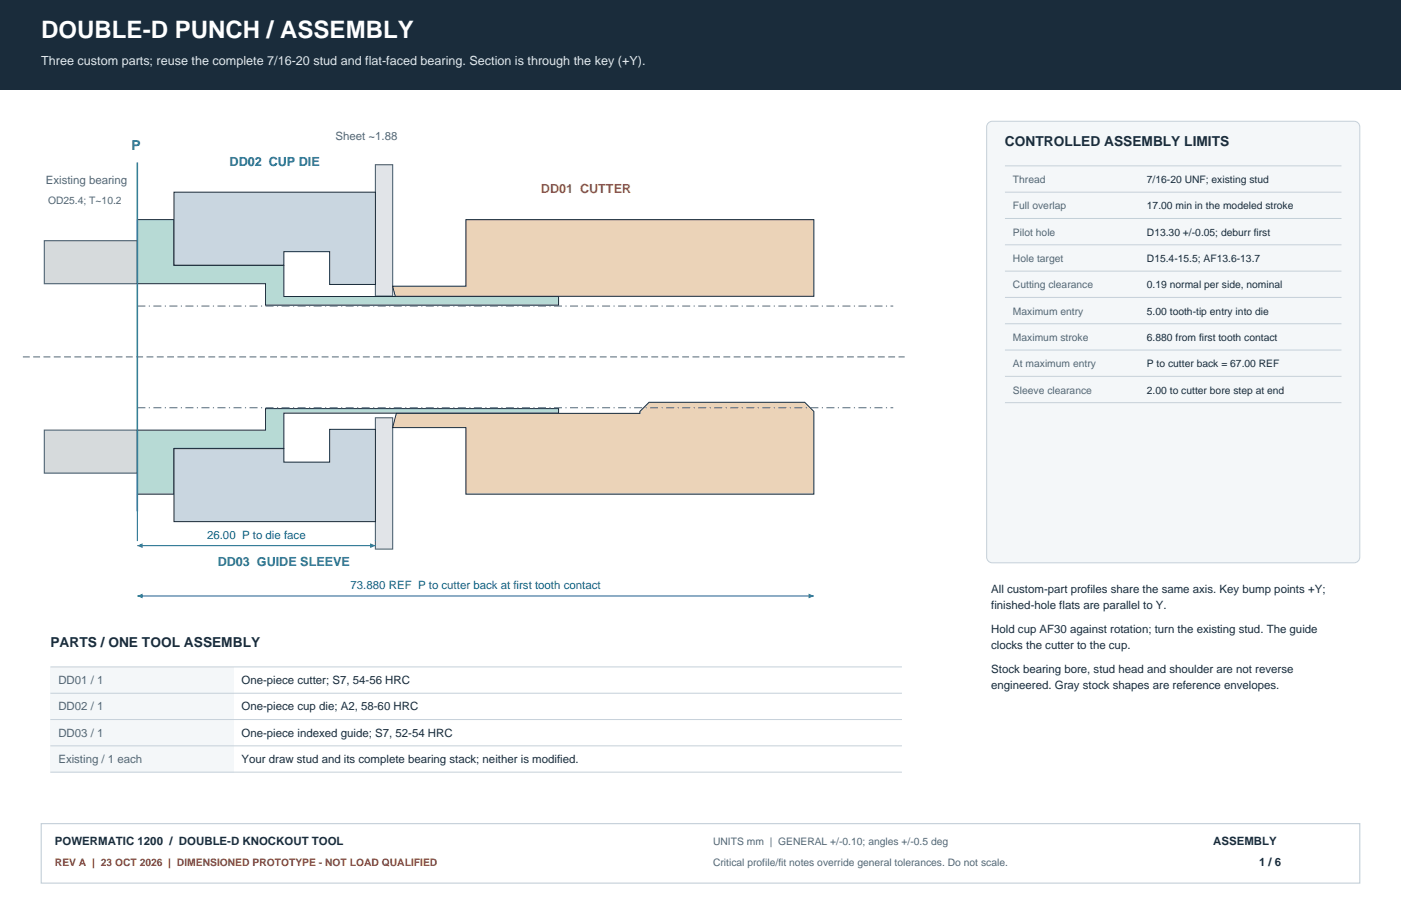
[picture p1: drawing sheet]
<svg xmlns="http://www.w3.org/2000/svg" width="432mm" height="279mm" viewBox="0 0 432 279" stroke-linecap="round" stroke-linejoin="round" font-family="sans-serif">
<defs><g id="words">
<text font-size="7.4" fill="#fff" x="12.7" y="11.6">DOUBLE-D PUNCH / ASSEMBLY</text>
<text font-size="4.2" fill="#247f7e" x="40.6" y="46.2">P</text>
<g font-size="4.2" fill="#1a2c3b">
<text x="309.7" y="45.2">CONTROLLED ASSEMBLY LIMITS</text>
<text x="15.5" y="199.7">PARTS / ONE TOOL ASSEMBLY</text>
</g>
<text font-size="3.9" fill="#e0e8ef" x="12.7" y="20.1">Three custom parts; reuse the complete 7/16-20 stud and flat-faced bearing. Section is through the key (+Y).</text>
<text font-size="3.9" fill="#145d99" x="70.8" y="51.2">DD02 CUP DIE</text>
<text font-size="3.9" fill="#b9742d" x="166.7" y="59.6">DD01 CUTTER</text>
<text font-size="3.9" fill="#247f7e" x="67.1" y="174.6">DD03 GUIDE SLEEVE</text>
<g font-size="3.5" fill="#526777">
<text x="103.4" y="43">Sheet ~1.88</text>
<text x="14.1" y="56.8">Existing bearing</text>
<text x="18" y="211">DD01 / 1</text>
<text x="18" y="219.1">DD02 / 1</text>
<text x="18" y="227.2">DD03 / 1</text>
<text x="18" y="235.3">Existing / 1 each</text>
</g>
<g font-size="3.5" fill="#145d99">
<text x="63.8" y="166.2">26.00 P to die face</text>
<text x="108.1" y="181.7">73.880 REF P to cutter back at first tooth contact</text>
</g>
<g font-size="3.5" fill="#1a2c3b">
<text x="305.5" y="182.7">All custom-part profiles share the same axis. Key bump points +Y;</text>
<text x="305.5" y="187.7">finished-hole flats are parallel to Y.</text>
<text x="305.5" y="195.1">Hold cup AF30 against rotation; turn the existing stud. The guide</text>
<text x="305.5" y="200">clocks the cutter to the cup.</text>
<text x="305.5" y="207.4">Stock bearing bore, stud head and shoulder are not reverse</text>
<text x="74.4" y="211">One-piece cutter; S7, 54-56 HRC</text>
<text x="305.5" y="212.4">engineered. Gray stock shapes are reference envelopes.</text>
<text x="74.4" y="219.1">One-piece cup die; A2, 58-60 HRC</text>
<text x="74.4" y="227.2">One-piece indexed guide; S7, 52-54 HRC</text>
<text x="74.4" y="235.3">Your draw stud and its complete bearing stack; neither is modified.</text>
<text x="16.9" y="260.7">POWERMATIC 1200 / DOUBLE-D KNOCKOUT TOOL</text>
<text x="373.9" y="260.7">ASSEMBLY</text>
<text x="388.1" y="267.1">1 / 6</text>
</g>
<g font-size="3.2" fill="#526777">
<text x="312.2" y="56.4">Thread</text>
<text x="14.8" y="62.8">OD25.4; T~10.2</text>
<text x="312.2" y="64.6">Full overlap</text>
<text x="312.2" y="72.7">Pilot hole</text>
<text x="312.2" y="80.8">Hole target</text>
<text x="312.2" y="88.9">Cutting clearance</text>
<text x="312.2" y="97">Maximum entry</text>
<text x="312.2" y="105.1">Maximum stroke</text>
<text x="312.2" y="113.2">At maximum entry</text>
<text x="312.2" y="121.4">Sleeve clearance</text>
<text x="219.8" y="260.7">UNITS mm | GENERAL +/-0.10; angles +/-0.5 deg</text>
<text x="219.8" y="267.1">Critical profile/fit notes override general tolerances. Do not scale.</text>
</g>
<g font-size="3.2" fill="#1a2c3b">
<text x="353.5" y="56.4">7/16-20 UNF; existing stud</text>
<text x="353.5" y="64.6">17.00 min in the modeled stroke</text>
<text x="353.5" y="72.7">D13.30 +/-0.05; deburr first</text>
<text x="353.5" y="80.8">D15.4-15.5; AF13.6-13.7</text>
<text x="353.5" y="88.9">0.19 normal per side, nominal</text>
<text x="353.5" y="97">5.00 tooth-tip entry into die</text>
<text x="353.5" y="105.1">6.880 from first tooth contact</text>
<text x="353.5" y="113.2">P to cutter back = 67.00 REF</text>
<text x="353.5" y="121.4">2.00 to cutter bore step at end</text>
</g>
<text font-size="3.2" fill="#9a3d32" x="16.9" y="267.1">REV A | 23 OCT 2026 | DIMENSIONED PROTOTYPE - NOT LOAD QUALIFIED</text>
</g></defs>
<path d="M0 0h431.8v27.5h-431.8z" fill-rule="evenodd" fill="#1a2c3b"/>
<path d="M12.7 254h406.4v18.3h-406.4z" fill="none" stroke="#c5d0d9" stroke-width=".35"/>
<g fill="#e1e4e8" stroke="#526777" stroke-width=".35">
<path d="M115.7 128.8h5.3v40.5h-5.3z" fill-rule="evenodd"/>
<path d="M115.7 50.8h5.3v40.5h-5.3z" fill-rule="evenodd"/>
</g>
<g fill="#d6dadc" stroke="#526777" stroke-width=".35">
<path d="M13.7 132.6h28.6v13.3h-28.6z" fill-rule="evenodd"/>
<path d="M13.7 74.2h28.6v13.3h-28.6z" fill-rule="evenodd"/>
</g>
<g fill="#b7dad5" stroke="#1a2c3b" stroke-width=".31">
<path d="M42.3 67.7h10.4a.69 .69 0 0 1 .8 .1 .69 .69 0 0 1 .1 .9v13.1h33.9v9.6h84.7v2.7h-90.4v-6.6h-39.5z" fill-rule="evenodd"/>
<path d="M42.3 132.6h39.5v-6.6h90.4v1.4h-84.7v10.9h-33.9v14.1h-10.3a.71 .71 0 0 1-.9-.1 .71 .71 0 0 1-.1-.9z" fill-rule="evenodd"/>
</g>
<g fill="#c9d6e0" stroke="#1a2c3b" stroke-width=".31">
<path d="M53.6 59.3h62.1v28.4h-13.4a.57 .57 0 0 1-.7-.1 .57 .57 0 0 1 0-.7v-9.3h-14.1v4.2h-33.9z" fill-rule="evenodd"/>
<path d="M53.6 138.3h33.9v4.2h13.4a.57 .57 0 0 0 .7-.1 .57 .57 0 0 0 0-.7v-9.3h14.1v28.5h-62.1z" fill-rule="evenodd"/>
</g>
<g fill="#ebd3b8" stroke="#1a2c3b" stroke-width=".31">
<path d="M121 88.3h22.6v-20.6h107.2v23.7h-129z" fill-rule="evenodd"/>
<path d="M122.2 127.5h75v-.6l2.8-2.8h48l2.8 2.8v25.5h-107.2v-20.5h-22.6z" fill-rule="evenodd"/>
</g>
<path d="M42.3 94.4h233M42.3 125.7h233" fill="none" stroke="#526777" stroke-width=".31" stroke-dasharray="2.5 1.1 .4 1.1" stroke-linecap="butt"/>
<path d="M7.1 110.1h271.7" fill="none" stroke="#526777" stroke-width=".31" stroke-dasharray="2.1 1.1" stroke-linecap="butt"/>
<path d="M42.3 50.1v107.6" fill="none" stroke="#247f7e" stroke-width=".46"/>
<path d="M42.3 152.4v14.5M42.3 168.3h73.4M115.7 166.5v.4" fill="none" stroke="#145d99" stroke-width=".31"/>
<g fill="#145d99">
<path d="M42.3 168.3l1.6-.7v1.4z"/>
<path d="M114.1 167.6l1.6 .7-1.6 .7z"/>
</g>
<path d="M62.4 162.6h33.2v4.6h-33.2z" fill-rule="evenodd" fill="#fff"/>
<path d="M42.3 183.8h208.5" fill="none" stroke="#145d99" stroke-width=".31"/>
<g fill="#145d99">
<path d="M42.3 183.8l1.6-.7v1.4z"/>
<path d="M249.2 183.1l1.6 .7-1.6 .7z"/>
</g>
<path d="M106.6 178.2h79.9v4.5h-79.9z" fill-rule="evenodd" fill="#fff"/>
<path d="M304.6 37.9l1.3-.5h111.4a1.76 1.76 0 0 1 1.8 1.8v132.6a1.76 1.76 0 0 1-1.8 1.8h-111.4a1.76 1.76 0 0 1-1.8-1.8v-132.6z" fill-rule="evenodd" fill="#f4f7f9" stroke="#c5d0d9" stroke-width=".31"/>
<path d="M309.7 51.2h41.3v8.1h-41.3z" fill-rule="evenodd" fill="#f4f7f9"/>
<path d="M309.7 51.2h103.8" fill="none" stroke="#c5d0d9" stroke-width=".31"/>
<path d="M309.7 59.3h41.3v8.1h-41.3z" fill-rule="evenodd" fill="#f4f7f9"/>
<path d="M309.7 59.3h103.8" fill="none" stroke="#c5d0d9" stroke-width=".31"/>
<path d="M309.7 67.4h41.3v8.1h-41.3z" fill-rule="evenodd" fill="#f4f7f9"/>
<path d="M309.7 67.4h103.8" fill="none" stroke="#c5d0d9" stroke-width=".31"/>
<path d="M309.7 75.5h41.3v8.1h-41.3z" fill-rule="evenodd" fill="#f4f7f9"/>
<path d="M309.7 75.5h103.8" fill="none" stroke="#c5d0d9" stroke-width=".31"/>
<path d="M309.7 83.6h41.3v8.1h-41.3z" fill-rule="evenodd" fill="#f4f7f9"/>
<path d="M309.7 83.6h103.8" fill="none" stroke="#c5d0d9" stroke-width=".31"/>
<path d="M309.7 91.7h41.3v8.1h-41.3z" fill-rule="evenodd" fill="#f4f7f9"/>
<path d="M309.7 91.7h103.8" fill="none" stroke="#c5d0d9" stroke-width=".31"/>
<path d="M309.7 99.8h41.3v8.1h-41.3z" fill-rule="evenodd" fill="#f4f7f9"/>
<path d="M309.7 99.8h103.8" fill="none" stroke="#c5d0d9" stroke-width=".31"/>
<path d="M309.7 107.9h41.3v8.2h-41.3z" fill-rule="evenodd" fill="#f4f7f9"/>
<path d="M309.7 107.9h103.8" fill="none" stroke="#c5d0d9" stroke-width=".31"/>
<path d="M309.7 116.1h41.3v8.1h-41.3z" fill-rule="evenodd" fill="#f4f7f9"/>
<path d="M309.7 116.1h103.8M309.7 124.2h103.8" fill="none" stroke="#c5d0d9" stroke-width=".31"/>
<path d="M15.5 205.7h56.5v8.1h-56.5z" fill-rule="evenodd" fill="#f4f7f9"/>
<path d="M15.5 205.7h262.5" fill="none" stroke="#c5d0d9" stroke-width=".31"/>
<path d="M15.5 213.8h56.5v8.1h-56.5z" fill-rule="evenodd" fill="#f4f7f9"/>
<path d="M15.5 213.8h262.5" fill="none" stroke="#c5d0d9" stroke-width=".31"/>
<path d="M15.5 221.9h56.5v8.1h-56.5z" fill-rule="evenodd" fill="#f4f7f9"/>
<path d="M15.5 221.9h262.5" fill="none" stroke="#c5d0d9" stroke-width=".31"/>
<path d="M15.5 230h56.5v8.1h-56.5z" fill-rule="evenodd" fill="#f4f7f9"/>
<path d="M15.5 230h262.5M15.5 238.1h262.5" fill="none" stroke="#c5d0d9" stroke-width=".31"/>
<use href="#words"/>
</svg>
